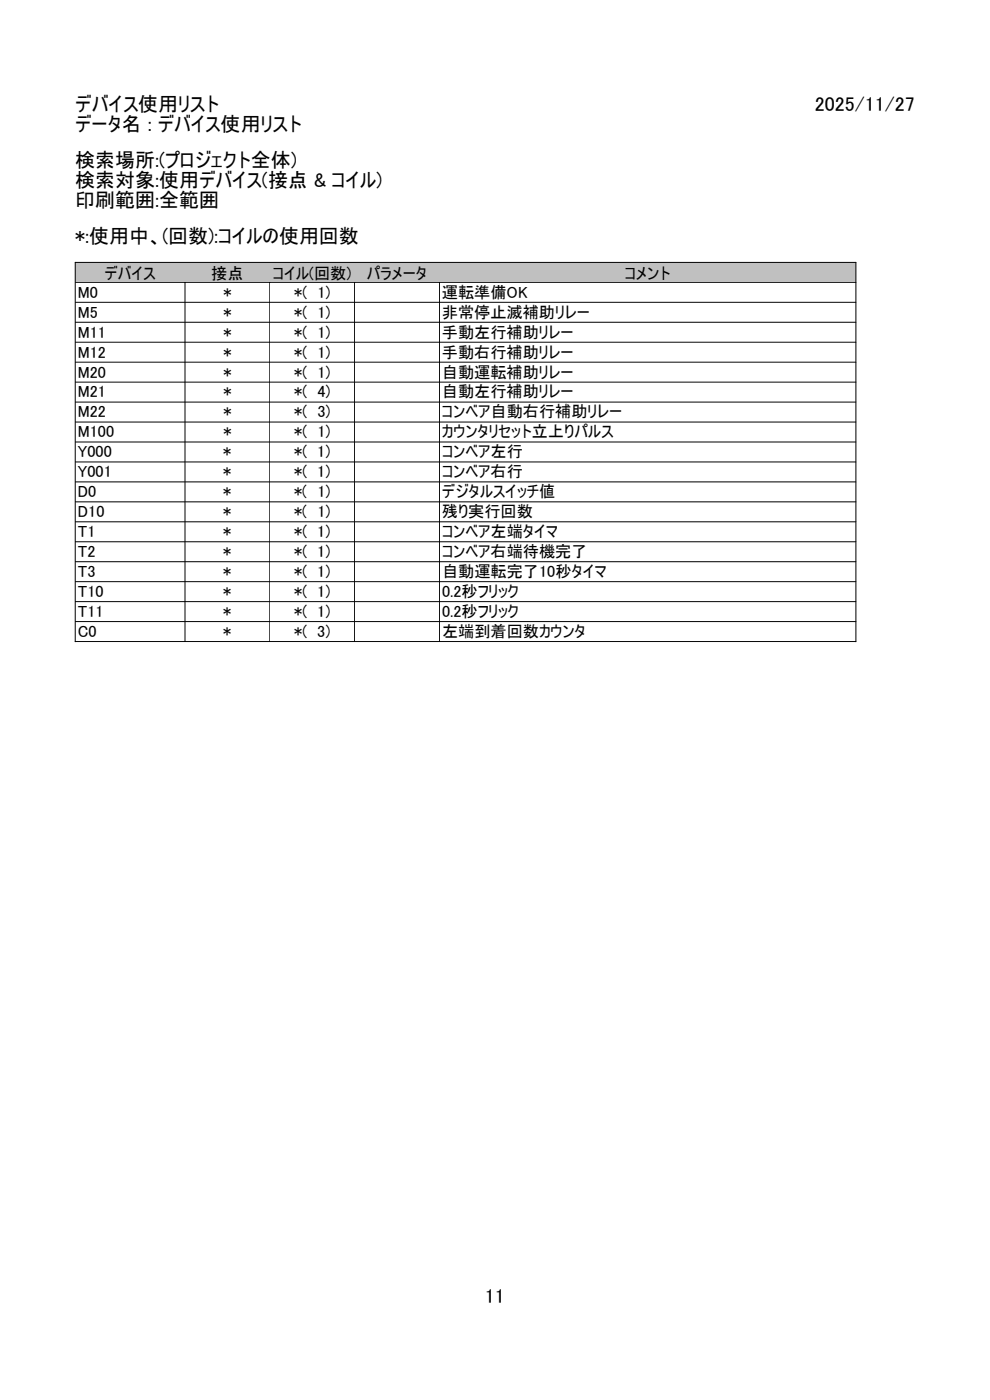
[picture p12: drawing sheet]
<svg xmlns="http://www.w3.org/2000/svg" width="210mm" height="297mm" viewBox="0 0 210 297" stroke-linecap="round" stroke-linejoin="round" font-family="sans-serif">
<defs><g id="words">
<g font-size="4.2">
<text x="16" y="23.6">デバイス使用リスト</text>
<text x="172.9" y="23.6">2025/11/27</text>
<text x="16" y="27.9">データ名 : デバイス使用リスト</text>
<text x="16" y="35.5">検索場所:(プロジェクト全体)</text>
<text x="16" y="39.8">検索対象:使用デバイス(接点 &amp; コイル)</text>
<text x="16" y="44">印刷範囲:全範囲</text>
<text x="16" y="51.6">*:使用中、(回数):コイルの使用回数</text>
<text x="102.9" y="276.4">11</text>
</g>
<g font-size="3.4">
<text x="22.2" y="59.2">デバイス</text>
<text x="44.8" y="59.2">接点</text>
<text x="57.9" y="59.2">コイル(回数)</text>
<text x="77.9" y="59.2">パラメータ</text>
<text x="132.5" y="59.2">コメント</text>
<text x="16.5" y="63.2">M0</text>
<text x="47.4" y="63.2">*</text>
<text x="62.4" y="63.2">*( 1)</text>
<text x="93.8" y="63.2">運転準備OK</text>
<text x="16.5" y="67.4">M5</text>
<text x="16.5" y="71.6">M11</text>
<text x="47.4" y="71.6">*</text>
<text x="47.4" y="67.4">*</text>
<text x="62.4" y="67.4">*( 1)</text>
<text x="62.4" y="71.6">*( 1)</text>
<text x="93.8" y="67.4">非常停止滅補助リレー</text>
<text x="93.8" y="71.6">手動左行補助リレー</text>
<text x="16.5" y="75.9">M12</text>
<text x="47.4" y="75.9">*</text>
<text x="62.4" y="75.9">*( 1)</text>
<text x="93.8" y="75.9">手動右行補助リレー</text>
<text x="16.5" y="80.1">M20</text>
<text x="47.4" y="80.1">*</text>
<text x="62.4" y="80.1">*( 1)</text>
<text x="93.8" y="80.1">自動運転補助リレー</text>
<text x="16.5" y="84.3">M21</text>
<text x="16.5" y="88.6">M22</text>
<text x="47.4" y="84.3">*</text>
<text x="47.4" y="88.6">*</text>
<text x="62.4" y="84.3">*( 4)</text>
<text x="62.4" y="88.6">*( 3)</text>
<text x="93.8" y="84.3">自動左行補助リレー</text>
<text x="93.8" y="88.6">コンベア自動右行補助リレー</text>
<text x="16.5" y="92.8">M100</text>
<text x="47.4" y="92.8">*</text>
<text x="62.4" y="92.8">*( 1)</text>
<text x="93.8" y="92.8">カウンタリセット立上りパルス</text>
<text x="16.5" y="97">Y000</text>
<text x="16.5" y="101.3">Y001</text>
<text x="47.4" y="97">*</text>
<text x="47.4" y="101.3">*</text>
<text x="62.4" y="97">*( 1)</text>
<text x="62.4" y="101.3">*( 1)</text>
<text x="93.8" y="97">コンベア左行</text>
<text x="93.8" y="101.3">コンベア右行</text>
<text x="16.5" y="105.5">D0</text>
<text x="47.4" y="105.5">*</text>
<text x="62.4" y="105.5">*( 1)</text>
<text x="93.8" y="105.5">デジタルスイッチ値</text>
<text x="16.5" y="109.7">D10</text>
<text x="16.5" y="114">T1</text>
<text x="47.4" y="109.7">*</text>
<text x="47.4" y="114">*</text>
<text x="62.4" y="109.7">*( 1)</text>
<text x="62.4" y="114">*( 1)</text>
<text x="93.8" y="109.7">残り実行回数</text>
<text x="93.8" y="114">コンベア左端タイマ</text>
<text x="16.5" y="118.2">T2</text>
<text x="47.4" y="118.2">*</text>
<text x="62.4" y="118.2">*( 1)</text>
<text x="93.8" y="118.2">コンベア右端待機完了</text>
<text x="16.5" y="122.4">T3</text>
<text x="47.4" y="122.4">*</text>
<text x="62.4" y="122.4">*( 1)</text>
<text x="93.8" y="122.4">自動運転完了10秒タイマ</text>
<text x="16.5" y="126.7">T10</text>
<text x="16.5" y="130.9">T11</text>
<text x="47.4" y="126.7">*</text>
<text x="47.4" y="130.9">*</text>
<text x="62.4" y="126.7">*( 1)</text>
<text x="62.4" y="130.9">*( 1)</text>
<text x="93.8" y="126.7">0.2秒フリック</text>
<text x="93.8" y="130.9">0.2秒フリック</text>
<text x="16.5" y="135.1">C0</text>
<text x="47.4" y="135.1">*</text>
<text x="62.4" y="135.1">*( 3)</text>
<text x="93.8" y="135.1">左端到着回数カウンタ</text>
</g>
</g></defs>
<g fill="none" stroke="#000" stroke-width=".21">
<path d="M16 59.9h165.6M39.2 55.7v80.4M57.2 55.7v80.4M75.2 55.7v80.4M93.2 55.7v80.4M16 64.1h165.6M16 68.4h165.6M16 72.6h165.6M16 76.8h165.6M16 81.1h165.6M16 85.3h165.6M16 89.5h165.6"/>
<path d="M16 93.8h165.6M16 98h165.6M16 102.2h165.6M16 106.5h165.6M16 110.7h165.6M16 114.9h165.6M16 119.2h165.6M16 123.4h165.6M16 127.6h165.6M16 131.9h165.6"/>
</g>
<g fill="#c0c0c0">
<path d="M16 55.8h23.2v4.1h-23.2z"/>
<path d="M39.3 55.8h17.9v4.1h-17.9z"/>
<path d="M57.3 55.8h17.9v4.1h-17.9z"/>
<path d="M75.3 55.8h17.9v4.1h-17.9z"/>
<path d="M93.3 55.8h88.2v4.1h-88.2z"/>
</g>
<path d="M16 136.1v-80.4h165.6v80.4M16 136.1h165.6" fill="none" stroke="#000" stroke-width=".21"/>
<path d="M102.9 272.8h4.2v4.2h-4.2z" fill="#fff"/>
<use href="#words"/>
</svg>
